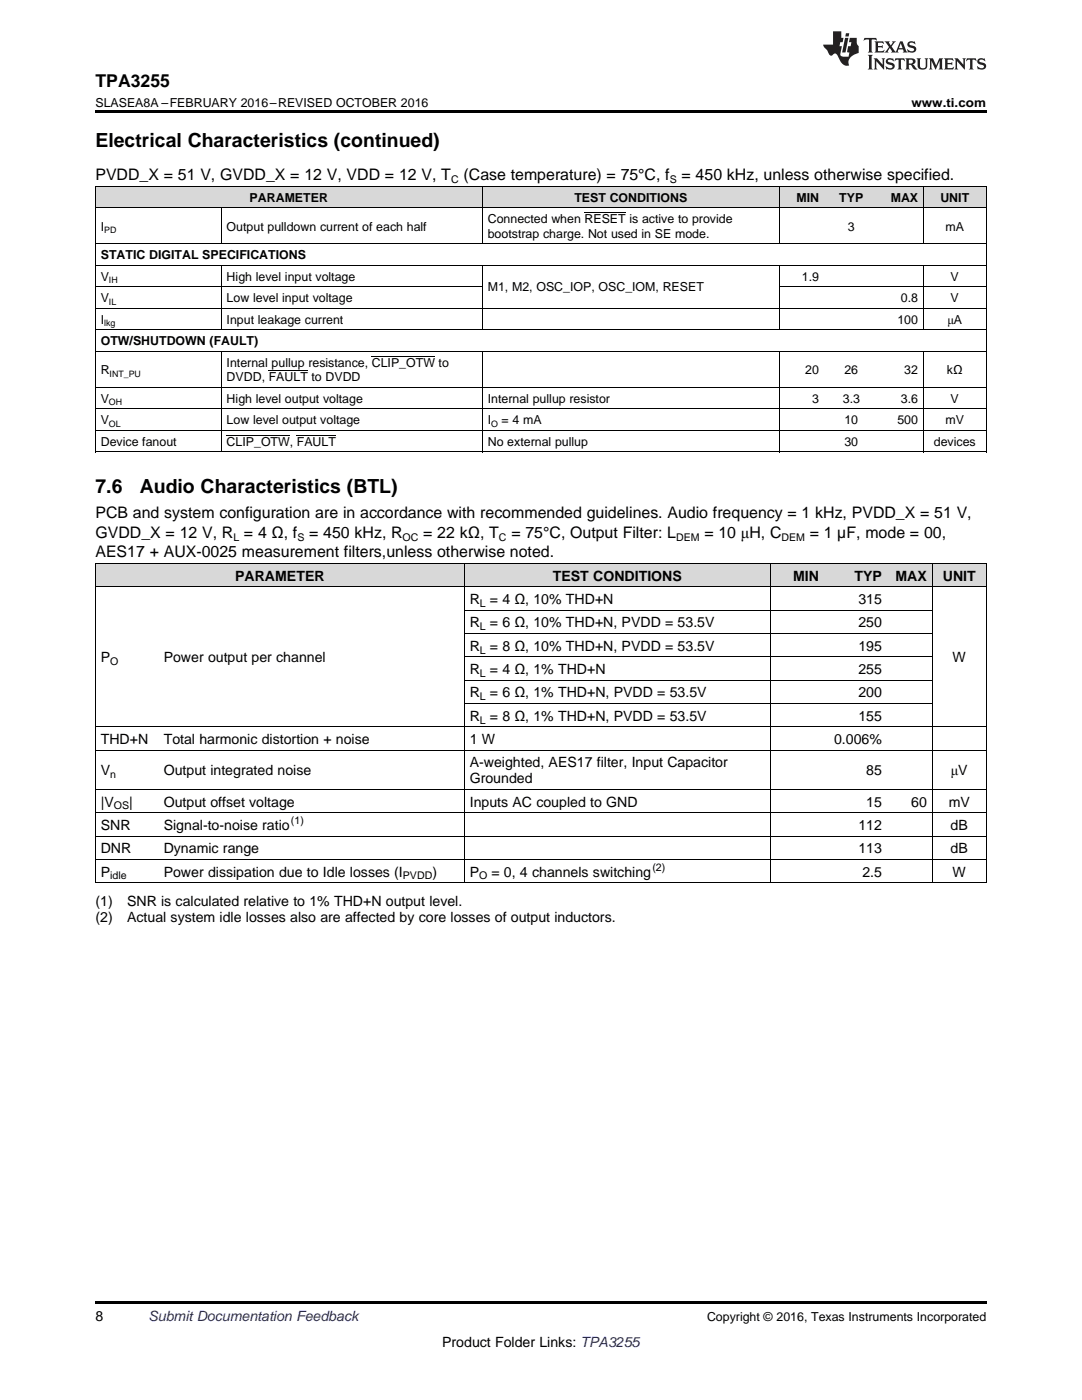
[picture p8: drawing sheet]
<svg xmlns="http://www.w3.org/2000/svg" width="216mm" height="279mm" viewBox="0 0 216 279" stroke-linecap="round" stroke-linejoin="round" font-family="sans-serif">
<defs><g id="words">
<g font-size="3.9">
<text x="19" y="29.3">Electrical Characteristics (continued)</text>
<text x="19" y="98.3">7.6</text>
<text x="27.9" y="98.3">Audio Characteristics (BTL)</text>
</g>
<text font-size="3.5" x="19" y="17.3">TPA3255</text>
<g font-size="3.2">
<text x="19" y="36">PVDD_X = 51 V, GVDD_X = 12 V, VDD = 12 V, T</text>
<text x="92.5" y="36">(Case temperature) = 75°C, f</text>
<text x="136" y="36">= 450 kHz, unless otherwise specified.</text>
<text x="19" y="103.5">PCB and system configuration are in accordance with recommended guidelines. Audio frequency = 1 kHz, PVDD_X = 51 V,</text>
<text x="19" y="107.4">GVDD_X = 12 V, R = 4 Ω, f</text>
<text x="61.7" y="107.4">= 450 kHz, R</text>
<text x="84.5" y="107.4">= 22 kΩ, T</text>
<text x="102" y="107.4">= 75°C, Output Filter: L</text>
<text x="140.6" y="107.4">= 10 μH, C</text>
<text x="161.6" y="107.4">= 1 µF, mode = 00,</text>
<text x="19" y="111.2">AES17 + AUX-0025 measurement filters,unless otherwise noted.</text>
</g>
<g font-size="2.8">
<text x="46.9" y="115.9">PARAMETER</text>
<text x="110.3" y="115.9">TEST CONDITIONS</text>
<text x="158.3" y="115.9">MIN</text>
<text x="170.5" y="115.9">TYP</text>
<text x="178.7" y="115.9">MAX</text>
<text x="188.1" y="115.9">UNIT</text>
<text x="93.7" y="120.5">R</text>
<text x="93.7" y="125.2">R</text>
<text x="97.8" y="120.5">= 4 Ω, 10% THD+N</text>
<text x="97.8" y="125.2">= 6 Ω, 10% THD+N, PVDD = 53.5V</text>
<text x="171.3" y="120.5">315</text>
<text x="171.3" y="125.2">250</text>
<text x="93.7" y="129.9">R</text>
<text x="97.8" y="129.9">= 8 Ω, 10% THD+N, PVDD = 53.5V</text>
<text x="171.3" y="129.9">195</text>
<text x="20.1" y="132.2">P</text>
<text x="32.7" y="132.2">Power output per channel</text>
<text x="93.7" y="134.5">R</text>
<text x="97.8" y="134.5">= 4 Ω, 1% THD+N</text>
<text x="171.3" y="134.5">255</text>
<text x="190.1" y="132.2">W</text>
<text x="93.7" y="139.2">R</text>
<text x="93.7" y="143.8">R</text>
<text x="97.8" y="139.2">= 6 Ω, 1% THD+N, PVDD = 53.5V</text>
<text x="97.8" y="143.8">= 8 Ω, 1% THD+N, PVDD = 53.5V</text>
<text x="171.3" y="139.2">200</text>
<text x="171.3" y="143.8">155</text>
<text x="20.1" y="148.5">THD+N</text>
<text x="32.7" y="148.5">Total harmonic distortion + noise</text>
<text x="93.7" y="148.5">1 W</text>
<text x="166.4" y="148.5">0.006%</text>
<text x="20.1" y="154.7">V</text>
<text x="32.7" y="154.7">Output integrated noise</text>
<text x="93.7" y="153.1">A-weighted, AES17 filter, Input Capacitor</text>
<text x="172.9" y="154.7">85</text>
<text x="189.7" y="154.7">μV</text>
<text x="20.1" y="161">|V</text>
<text x="25.8" y="161">|</text>
<text x="32.7" y="161">Output offset voltage</text>
<text x="93.7" y="156.3">Grounded</text>
<text x="93.7" y="161">Inputs AC coupled to GND</text>
<text x="172.9" y="161">15</text>
<text x="181.8" y="161">60</text>
<text x="189.3" y="161">mV</text>
<text x="20.1" y="165.6">SNR</text>
<text x="32.7" y="165.6">Signal-to-noise ratio</text>
<text x="171.3" y="165.6">112</text>
<text x="189.7" y="165.6">dB</text>
<text x="20.1" y="170.3">DNR</text>
<text x="32.7" y="170.3">Dynamic range</text>
<text x="171.3" y="170.3">113</text>
<text x="189.7" y="170.3">dB</text>
<text x="20.1" y="174.9">P</text>
<text x="32.7" y="174.9">Power dissipation due to Idle losses (I</text>
<text x="86.3" y="174.9">)</text>
<text x="93.7" y="174.9">P</text>
<text x="98.1" y="174.9">= 0, 4 channels switching</text>
<text x="172.1" y="174.9">2.5</text>
<text x="190.1" y="174.9">W</text>
<text x="19" y="180.8">(1)</text>
<text x="19" y="184">(2)</text>
<text x="25.4" y="180.8">SNR is calculated relative to 1% THD+N output level.</text>
<text x="25.4" y="184">Actual system idle losses also are affected by core losses of output inductors.</text>
<text x="19" y="263.6">8</text>
<text x="88.2" y="268.9">Product Folder Links: TPA3255</text>
</g>
<text font-size="2.8" fill="#0000c8" x="29.6" y="263.6">Submit Documentation Feedback</text>
<g font-size="2.5">
<text x="19" y="21.4">SLASEA8A –FEBRUARY 2016–REVISED OCTOBER 2016</text>
<text x="181.9" y="21.4">www.ti.com</text>
<text x="49.8" y="40.3">PARAMETER</text>
<text x="114.6" y="40.3">TEST CONDITIONS</text>
<text x="158.9" y="40.3">MIN</text>
<text x="167.5" y="40.3">TYP</text>
<text x="177.7" y="40.3">MAX</text>
<text x="187.6" y="40.3">UNIT</text>
<text x="20.1" y="46">I</text>
<text x="45.2" y="46">Output pulldown current of each half</text>
<text x="97.3" y="44.6">Connected when RESET is active to provide</text>
<text x="97.3" y="47.4">bootstrap charge. Not used in SE mode.</text>
<text x="169.2" y="46">3</text>
<text x="188.7" y="46">mA</text>
<text x="20.1" y="51.7">STATIC DIGITAL SPECIFICATIONS</text>
<text x="20.1" y="56">V</text>
<text x="45.2" y="56">High level input voltage</text>
<text x="97.3" y="58.2">M1, M2, OSC_IOP, OSC_IOM, RESET</text>
<text x="160" y="56">1.9</text>
<text x="189.7" y="56">V</text>
<text x="20.1" y="60.3">V</text>
<text x="20.1" y="64.6">I</text>
<text x="45.2" y="60.3">Low level input voltage</text>
<text x="45.2" y="64.6">Input leakage current</text>
<text x="179.1" y="64.6">100</text>
<text x="179.8" y="60.3">0.8</text>
<text x="189.1" y="64.6">μA</text>
<text x="189.7" y="60.3">V</text>
<text x="20.1" y="68.9">OTW/SHUTDOWN (FAULT)</text>
<text x="20.1" y="74.6">R</text>
<text x="45.2" y="73.2">Internal pullup resistance, CLIP_OTW to</text>
<text x="45.2" y="76.1">DVDD, FAULT to DVDD</text>
<text x="160.7" y="74.6">20</text>
<text x="168.5" y="74.6">26</text>
<text x="180.4" y="74.6">32</text>
<text x="188.9" y="74.6">kΩ</text>
<text x="20.1" y="80.4">V</text>
<text x="45.2" y="80.4">High level output voltage</text>
<text x="97.3" y="80.4">Internal pullup resistor</text>
<text x="162.1" y="80.4">3</text>
<text x="168.2" y="80.4">3.3</text>
<text x="179.8" y="80.4">3.6</text>
<text x="189.7" y="80.4">V</text>
<text x="20.1" y="84.7">V</text>
<text x="20.1" y="89">Device fanout</text>
<text x="45.2" y="84.7">Low level output voltage</text>
<text x="45.2" y="89">CLIP_OTW, FAULT</text>
<text x="97.3" y="84.7">I</text>
<text x="97.3" y="89">No external pullup</text>
<text x="100.1" y="84.7">= 4 mA</text>
<text x="168.5" y="84.7">10</text>
<text x="168.5" y="89">30</text>
<text x="179.1" y="84.7">500</text>
<text x="186.3" y="89">devices</text>
<text x="188.7" y="84.7">mV</text>
<text x="141.1" y="263.6">Copyright © 2016, Texas Instruments Incorporated</text>
</g>
<g font-size="2.1">
<text x="90" y="36.6">C</text>
<text x="133.6" y="36.6">S</text>
<text x="46.6" y="108">L</text>
<text x="59.3" y="108">S</text>
<text x="80.3" y="108">OC</text>
<text x="99.6" y="108">C</text>
<text x="134.9" y="108">DEM</text>
<text x="155.9" y="108">DEM</text>
<text x="95.7" y="121.1">L</text>
<text x="95.7" y="125.8">L</text>
<text x="95.7" y="130.4">L</text>
<text x="22" y="132.8">O</text>
<text x="95.7" y="135.1">L</text>
<text x="95.7" y="139.7">L</text>
<text x="95.7" y="144.4">L</text>
<text x="22" y="155.3">n</text>
<text x="22.7" y="161.5">OS</text>
<text x="58.1" y="164.5">(1)</text>
<text x="130.2" y="173.8">(2)</text>
<text x="22" y="175.5">idle</text>
<text x="80.4" y="175.5">PVDD</text>
<text x="95.6" y="175.5">O</text>
</g>
<g font-size="1.8">
<text x="20.8" y="46.5">PD</text>
<text x="21.7" y="56.5">IH</text>
<text x="20.8" y="65.1">lkg</text>
<text x="21.7" y="60.8">IL</text>
<text x="21.9" y="75.1">INT_PU</text>
<text x="21.7" y="80.9">OH</text>
<text x="21.7" y="85.2">OL</text>
<text x="98" y="85.2">O</text>
</g>
</g></defs>
<g fill="#d8d8d8">
<path d="M19 112.5h12.6v4.7h-12.6z"/>
<path d="M31.6 112.5h61.1v4.7h-61.1z"/>
<path d="M92.7 112.5h61v4.7h-61z"/>
<path d="M153.7 112.5h10.8v4.7h-10.8z"/>
<path d="M164.5 112.5h12.6v4.7h-12.6z"/>
<path d="M177.1 112.5h9v4.7h-9z"/>
<path d="M186.1 112.5h10.7v4.7h-10.7z"/>
<path d="M19 37.3h25.2v4.3h-25.2z"/>
<path d="M44.2 37.3h52.1v4.3h-52.1z"/>
<path d="M96.3 37.3h59.2v4.3h-59.2z"/>
<path d="M155.5 37.3h9v4.3h-9z"/>
<path d="M164.5 37.3h10.8v4.3h-10.8z"/>
<path d="M175.3 37.3h9v4.3h-9z"/>
<path d="M184.3 37.3h12.5v4.3h-12.5z"/>
</g>
<path d="M19 22h177.8v.5h-177.8zM19 90.2h.2zM96.2 90.2h.1zM155.4 90.2h.1zM184.1 90.2h.2zM196.7 90.2h.1zM19 176.2h.2zM92.6 176.2h.1zM153.6 176.2h.1zM185.9 176.2h.2zM196.7 176.2h.1zM19 259.7h177.8v.5h-177.8z" fill="#000"/>
<g fill="none" stroke="#000" stroke-width=".2">
<path d="M19 37.2h177.8M19.1 37.2v53M96.2 37.2v11.5M155.5 37.2v11.5M184.2 37.2v11.5M196.8 37.2v53M19 57.2h77.2M19 52.9h177.8M19 48.6h177.8M19 41.5h177.8M44.1 41.5v7.2M44.1 53v12.9"/>
<path d="M96.2 53v12.9M155.5 53v12.9M155.5 57.2h41.3M184.2 53v12.9M19 77.3h177.8M19 70.1h177.8M19 65.8h177.8M19 61.5h177.8M44.1 70.2v20M96.2 70.2v20M155.5 70.2v20M184.2 70.2v20"/>
<path d="M19 90.2h177.8M19 85.9h177.8M19 81.6h177.8M19 117.1h177.8M19 112.4h177.8M19.1 112.5v63.7M92.6 112.5v63.7M153.7 112.5v63.7M186 112.5v63.7M196.8 112.5v63.7M92.7 135.7h93.3M92.7 131.1h93.3"/>
<path d="M92.7 126.4h93.3M92.7 121.8h93.3M19 157.5h177.8M19 149.7h177.8M19 145h177.8M92.7 140.4h93.3M19 176.2h177.8M19 171.5h177.8M19 166.8h177.8M19 162.2h177.8"/>
</g>
<g fill="#231f20">
<path d="M172.5 7.6l-.1 .5 .4-.2h.6v.1v2.1l-.2 .4h.9l-.2-.4v-2.1l.1-.1h.5l.5 .2-.2-.5zM174.5 8.3l.2 .3v1.5l-.2 .4h1.8l.2-.6a1.04 1.04 0 0 1-1.3 .2v-.7h.6l.3 .2v-.6l-.3 .2h-.6v-.6l.8-.1 .4 .3-.2-.5zM176.5 8.3l.9 1.1-.9 1.1h.8l-.2-.2 .4-.7 .5 .7-.2 .2h1.5l-.2-.2 .2-.4h.9l.1 .4-.2 .2h1l-.3-.3-.7-1.9h-.5l-.9 2-.8-1 .9-1h-.8l.1 .3-.4 .5-.3-.6 .1-.2zM179.7 8.6l.4 1h-.7zM181.3 8.4a.63 .63 0 0 0-.2 .7 .63 .63 0 0 0 .6 .4l.6 .2 .1 .2a.75 .75 0 0 1-.7 .4 .75 .75 0 0 1-.6-.5l.1 .7 .1-.1a1.11 1.11 0 0 0 1.5-.6 1.13 1.13 0 0 0-1.2-.8l-.1-.4a1.04 1.04 0 0 1 1.2 .2l-.2-.5-.2 .1-.4-.2zM173.2 10.9l.2 .4v2.2l-.2 .4h1l-.3-.4v-2.2l.3-.4zM174.3 11.6l.3 .4v1.5l-.3 .4h.8l-.2-.4v-1.3l1.5 1.7v-1.9l.2-.4h-.7l.2 .4v.9l-1.1-1.3zM177 11.8a.62 .62 0 0 0-.2 .7 .62 .62 0 0 0 .6 .4l.6 .1 .1 .3a.76 .76 0 0 1-.7 .3 .76 .76 0 0 1-.7-.4l.2 .7 .1-.1a1.11 1.11 0 0 0 1.5-.6 1.13 1.13 0 0 0-1.2-.8l-.1-.4a1.04 1.04 0 0 1 1.2 .2l-.2-.6-.2 .1-.5-.1zM178.7 11.6l-.2 .6a.61 .61 0 0 1 .8-.3v1.6l-.2 .4h.9l-.2-.4v-1.6a.63 .63 0 0 1 .7 .3l-.1-.6zM180.6 11.6l.3 .4v1.5l-.3 .4h1l-.2-.2-.1-.8 .6 .2a.76 .76 0 0 0 1.2 .7l-1-1a.58 .58 0 0 0 .6-.5 .58 .58 0 0 0-.5-.6zM181.4 11.9h.1a.45 .45 0 0 1 .5 .1 .45 .45 0 0 1 .1 .5l-.8 .2zM182.9 11.6l.2 .2a2.17 2.17 0 0 0 .3 1.9 .99 .99 0 0 0 1.6-.6v-1.1l.2-.4h-.7l.2 .2a1.92 1.92 0 0 1-.2 1.8 .6 .6 0 0 1-.9-.5v-1.1l.2-.4zM185.4 11.6l.2 .4v1.5l-.2 .4h.7l-.2-.4v-1.4l.8 1.8 .8-1.8v1.4l-.2 .4h.9l-.2-.4v-1.5l.2-.4h-.8l-.6 1.5-.6-1.5zM188.4 11.6l.2 .4v1.5l-.2 .4h1.8l.1-.6a1.04 1.04 0 0 1-1.2 .1v-.6h.5l.4 .2v-.6l-.4 .2h-.5v-.7h.8l.3 .3-.1-.6zM190.5 11.6l.2 .4v1.5l-.2 .4h.7l-.2-.4v-1.3l1.5 1.7v-1.9l.2-.4h-.7l.2 .4v.9l-1.1-1.3zM192.9 11.6l-.1 .6a.61 .61 0 0 1 .7-.3l.1 1.6-.3 .4h1l-.3-.4 .1-1.6a.63 .63 0 0 1 .7 .3l-.1-.6zM195.2 11.8a.62 .62 0 0 0-.2 .7 .62 .62 0 0 0 .6 .4l.6 .1 .1 .3a.76 .76 0 0 1-.7 .3 .76 .76 0 0 1-.6-.4l.1 .7 .1-.1a1.11 1.11 0 0 0 1.6-.6 1.13 1.13 0 0 0-1.3-.8l-.1-.4a1.04 1.04 0 0 1 1.2 .2l-.1-.6-.2 .1-.5-.1z"/>
<path d="M166.2 6.3v2.6h-1.9v.4l.8 .9a.91 .91 0 0 0 1 .8 .56 .56 0 0 1 .5-.3 .56 .56 0 0 1 .5 .3l.4 .8a1.53 1.53 0 0 0 1.9 1.2 1.54 1.54 0 0 1 1-2.1l.9-.3v-1.4a1.52 1.52 0 0 1-.4-1.6h-1.3l-.2 .8h.5l-.2 .8h-.5l-.1 1v.2l.4 .1-.2 .8a1.93 1.93 0 0 1-1.6-.3l.3-1.8h-.5l.2-.8h.4l.2-.8h-.4v-1.3zM168.6 7.6l-.6 2.9h.7l.6-2.9zM168.8 6.6l-.1 .7h.6l.2-.7z"/>
</g>
<path d="M116.6 42.4h8.2M53.6 73.9h7.8M74.2 71.1h12.6M45.2 86.8h12.6M59.2 86.8h7.8" fill="none" stroke="#000" stroke-width=".2"/>
<use href="#words"/>
</svg>
